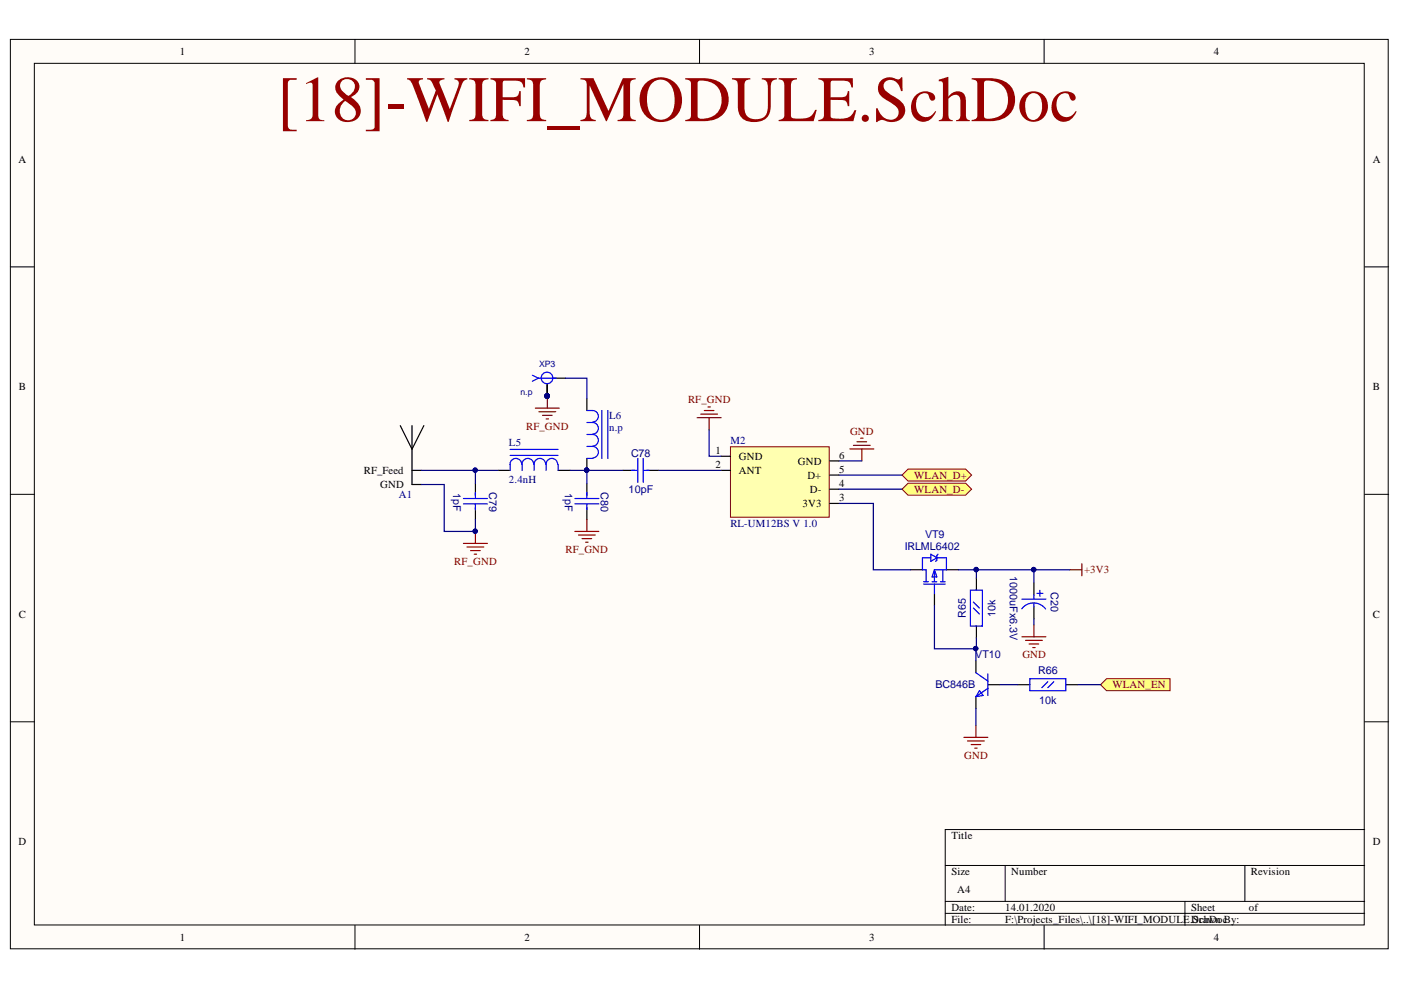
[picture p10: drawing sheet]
<svg xmlns="http://www.w3.org/2000/svg" width="297mm" height="210mm" viewBox="0 0 297 210" stroke-linecap="round" stroke-linejoin="round" font-family="sans-serif">
<defs><g id="words">
<text font-size="13.8" fill="#980000" x="58.8" y="25.7">[18]-WIFI_MODULE.SchDoc</text>
<g font-size="2.3">
<text x="38.1" y="11.7">1</text>
<text x="111.2" y="11.7">2</text>
<text x="184.3" y="11.7">3</text>
<text x="257.4" y="11.7">4</text>
<text x="3.9" y="34.5">A</text>
<text x="291.1" y="34.5">A</text>
<text x="4" y="82.7">B</text>
<text x="291.1" y="82.7">B</text>
<text x="77.1" y="100.5">RF_Feed</text>
<text x="151.7" y="96.2">1</text>
<text x="151.7" y="99.2">2</text>
<text x="156.6" y="97.5">GND</text>
<text x="156.6" y="100.5">ANT</text>
<text x="169.1" y="98.5">GND</text>
<text x="171.2" y="101.5">D+</text>
<text x="177.9" y="100.2">5</text>
<text x="177.9" y="97.3">6</text>
<text x="80.6" y="103.5">GND</text>
<text x="170.2" y="107.5">3V3</text>
<text x="171.7" y="104.5">D-</text>
<text x="177.9" y="106.2">3</text>
<text x="177.9" y="103.3">4</text>
<text x="4" y="131">C</text>
<text x="291.1" y="131">C</text>
<text x="3.9" y="179.2">D</text>
<text x="201.7" y="177.9">Title</text>
<text x="291.1" y="179.2">D</text>
<text x="201.7" y="185.6">Size</text>
<text x="214.4" y="185.6">Number</text>
<text x="265.2" y="185.6">Revision</text>
<text x="203" y="189.4">A4</text>
<text x="201.7" y="193.2">Date:</text>
<text x="201.7" y="195.7">File:</text>
<text x="213.1" y="193.2">14.01.2020</text>
<text x="213.1" y="195.7">F:\Projects_Files\..\[18]-WIFI_MODULE.SchDoc</text>
<text x="252.5" y="193.2">Sheet</text>
<text x="252.5" y="195.7">Drawn By:</text>
<text x="264.8" y="193.2">of</text>
<text x="38.1" y="199.5">1</text>
<text x="111.2" y="199.5">2</text>
<text x="184.3" y="199.5">3</text>
<text x="257.4" y="199.5">4</text>
</g>
<g font-size="2.3" fill="#000080">
<text x="129.1" y="88.8">L6</text>
<text x="107.9" y="94.6">L5</text>
<text x="129.1" y="91.3">n.p</text>
<text x="154.9" y="94.2">M2</text>
<text x="133.8" y="96.8">C78</text>
<text x="84.6" y="105.5">A1</text>
<text x="96.1" y="104.4" transform="rotate(90 96.1 104.4)">1pF</text>
<text x="103.7" y="104.3" transform="rotate(90 103.7 104.3)">C79</text>
<text x="107.9" y="102.5">2.4nH</text>
<text x="119.8" y="104.4" transform="rotate(90 119.8 104.4)">1pF</text>
<text x="127.4" y="104.3" transform="rotate(90 127.4 104.3)">C80</text>
<text x="133.3" y="104.4">10pF</text>
<text x="154.9" y="111.8">RL-UM12BS V 1.0</text>
<text x="196.1" y="114">VT9</text>
<text x="191.8" y="116.5">IRLML6402</text>
<text x="214.1" y="122.2" transform="rotate(90 214.1 122.2)">1000uFx6.3V</text>
<text x="222.8" y="125.5" transform="rotate(90 222.8 125.5)">C20</text>
<text x="204.7" y="131" transform="rotate(-90 204.7 131)">R65</text>
<text x="211.1" y="130.7" transform="rotate(-90 211.1 130.7)">10k</text>
<text x="206.8" y="139.6">VT10</text>
<text x="220.1" y="142.9">R66</text>
<text x="198.3" y="145.9">BC846B</text>
<text x="220.3" y="149.2">10k</text>
</g>
<g font-size="2.3" fill="#800000">
<text x="145.9" y="85.5">RF_GND</text>
<text x="111.6" y="91.1">RF_GND</text>
<text x="180.2" y="92.2">GND</text>
<text x="193.8" y="101.5">WLAN_D+</text>
<text x="193.8" y="104.5">WLAN_D-</text>
<text x="96.3" y="119.8">RF_GND</text>
<text x="119.9" y="117.3">RF_GND</text>
<text x="229.9" y="121.6">+3V3</text>
<text x="216.8" y="139.6">GND</text>
<text x="235.9" y="145.9">WLAN_EN</text>
<text x="204.4" y="160.9">GND</text>
</g>
<g font-size="1.9" fill="#000080">
<text x="114.3" y="77.9">XP3</text>
<text x="110.4" y="83.7">n.p</text>
</g>
</g></defs>
<g fill="#fffcf8" stroke="#000" stroke-width=".21">
<path d="M2.2 8.4h292.1v192.8h-292.1z"/>
<path d="M7.3 13.4h281.9v182.7h-281.9z"/>
</g>
<g fill="none" stroke="#000" stroke-width=".21">
<path d="M75.3 8.4v5M148.3 8.4v5M221.4 8.4v5M2.2 56.6h5.1M289.3 56.6h5.1M2.2 104.8h5.1M289.3 104.8h5.1M2.2 153h5.1M289.3 153h5.1M289.3 175.9h-88.9v20.3M75.3 196.2v5.1M148.3 196.2v5.1"/>
<path d="M200.4 183.5h88.9M200.4 191.1h88.9M200.4 193.7h88.9M213.1 183.5v7.6M221.4 196.2v5.1M251.2 191.1v5.1M263.9 183.5v7.6"/>
</g>
<path d="M105.6 99.7h2.6M118.3 99.7h2.6M132.1 99.7h2.5M137.1 99.7h2.6M100.8 102.5v2.6M100.8 107.6v2.5M124.4 102.5v2.6M124.4 107.6v2.5" fill="none" stroke="#000" stroke-width=".25"/>
<g fill="none" stroke="#00f" stroke-width=".25">
<path d="M108.2 98.5v1.2M108.2 95.3h10.1M108.2 96.6h10.1M110.6 98.5a1.23 1.23 0 0 0-1.2-1.3 1.23 1.23 0 0 0-1.3 1.3M110.7 98.5v1.2M113.1 98.5a1.23 1.23 0 0 0-1.2-1.3 1.23 1.23 0 0 0-1.2 1.3M115.7 98.5a1.22 1.22 0 0 0-1.2-1.3 1.22 1.22 0 0 0-1.3 1.3v1.2M118.2 98.5a1.22 1.22 0 0 0-1.2-1.3 1.22 1.22 0 0 0-1.2 1.3v1.2M118.3 98.5v1.2M133.9 99.7h1.2M135.2 97.2v5.1M136.4 97.2v5.1"/>
<path d="M136.4 99.7h1.2M98.3 106.8h5M98.3 105.7h5M100.8 104.4v1.2M100.8 106.9v1.2M121.9 106.8h5.1M121.9 105.7h5.1M124.4 104.4v1.2M124.4 106.9v1.2"/>
</g>
<path d="M98.3 115.2h5M99 116h3.6M99.8 116.7h2M100.5 117.5h.5M100.8 112.7v2.5M121.9 112.7h5.1M122.6 113.4h3.6M123.4 114.2h2M124.2 115h.5M124.4 110.1v2.6" fill="none" stroke="#800000" stroke-width=".25"/>
<circle cx="100.7" cy="112.6" r=".46" fill="#000080" stroke="#000080" stroke-width=".21"/>
<path d="M154.9 94.7h20.9v15h-20.9z" fill="#ffffb0" stroke="#800000" stroke-width=".21"/>
<path d="M152.9 96.7h2M152.9 99.7h2M175.9 97.7h2M175.9 106.7h2M175.9 103.7h2M175.9 100.7h2" fill="none" stroke="#000" stroke-width=".25"/>
<path d="M147.8 88.6h5.1M148.6 87.8h3.5M149.3 87h2.1M150.1 86.3h.5M150.3 88.6v2.5" fill="none" stroke="#800000" stroke-width=".25"/>
<g fill="#ffff80" stroke="#800000" stroke-width=".21">
<path d="M191.3 100.7l1.2-1.2h12.2l1.3 1.2-1.3 1.3h-12.2z" fill-rule="evenodd"/>
<path d="M191.3 103.7l1.2-1.3h12.2l1.3 1.3-1.3 1.3h-12.2z" fill-rule="evenodd"/>
</g>
<path d="M180.2 95.2h5.1M180.9 94.4h3.6M181.7 93.7h2M182.5 92.9h.5M182.7 95.2v2.5M229.4 119.5v2.6M226.8 120.8h2.6M204.4 156.3h5.1M205.1 157.1h3.6M205.9 157.9h2M206.7 158.6h.5M206.9 153.8v2.5" fill="none" stroke="#800000" stroke-width=".25"/>
<path d="M193 120.8h2.6M198.1 125.9v2.5M200.7 120.8h2.5M207 122.6v2.5M207 132.7v2.6M206.9 140.1v2.5M206.9 147.7v2.5M209.5 145.2h2.5M215.8 145.2h2.5M226 145.2h2.5" fill="none" stroke="#000" stroke-width=".25"/>
<g fill="none" stroke="#00f" stroke-width=".25">
<path d="M197.4 118.3h-1.8v2.5h.7v2.5M197.4 117.5l1.2 .8-1.2 .7zM198.6 118.3h2.1v2.5h-2.6M198.9 117.5l-.3 .3v1l-.2 .2M195.8 123.3h1M195.8 123.8h4.6M197.6 123.3h1M198.1 120.8v2.5M198.1 123.8v2.1M198.1 120.8l.5 1.5h-1zM199.4 123.3h1M199.9 120.8v2.5"/>
<path d="M205.7 125.1h2.6v7.6h-2.6zM206.4 128.9l1.2 1.3M206.4 127.7l1.2 1.2M206.9 142.6l2.6 1.8M207.7 146.4l.7 1.1-1.5 .2zM209.5 145.9l-2.6 1.8M209.5 142.9v4.6M218.3 143.9h7.7v2.5h-7.7zM222.2 144.5l-1.3 1.3M223.4 144.5l-1.2 1.3"/>
</g>
<path d="M233.3 145.2l1.3-1.3h13.5v2.5h-13.5z" fill-rule="evenodd" fill="#ffff80" stroke="#800000" stroke-width=".21"/>
<path d="M113.5 86.5h5.1M114.3 87.3h3.5M115 88.1h2.1M115.8 88.8h.5M116 84v2.5M216.7 135h5.1M217.4 135.8h3.6M218.2 136.5h2M219 137.3h.5M219.2 132.5v2.5" fill="none" stroke="#800000" stroke-width=".25"/>
<path d="M84.9 90.2l2.5 5v-5M87.4 99.7h2M89.9 90.2l-2.5 5v7.5h2M116 81.5v2.5M117.3 80.2h2.6M124.4 84.5v2.5M124.4 97.2v2.5M219.2 123.6v2.5M219.2 128.7v2.5" fill="none" stroke="#000" stroke-width=".25"/>
<g fill="#000080" stroke="#000080" stroke-width=".21">
<circle cx="116" cy="84" r=".46"/>
<circle cx="124.4" cy="99.7" r=".46"/>
<circle cx="100.7" cy="99.7" r=".46"/>
<circle cx="206.9" cy="137.5" r=".46"/>
<circle cx="207" cy="120.8" r=".46"/>
<circle cx="219.1" cy="120.8" r=".47"/>
<circle cx="100.7" cy="112.6" r=".46"/>
</g>
<g fill="none" stroke="#00f" stroke-width=".25">
<path d="M112.9 79.6l1.2 .6M114.1 80.2l-1.2 .6M114.1 80.2h3.8M124.4 87h1.3a1.22 1.22 0 0 1 1.2 1.3 1.22 1.22 0 0 1-1.2 1.2M124.4 89.6h1.3a1.23 1.23 0 0 1 1.2 1.2 1.23 1.23 0 0 1-1.2 1.2M124.4 94.7h1.3a1.22 1.22 0 0 1 1.2 1.2 1.22 1.22 0 0 1-1.2 1.2M124.4 92.1h1.3a1.23 1.23 0 0 1 1.2 1.3 1.23 1.23 0 0 1-1.2 1.2M124.4 97.2h1.3M127.6 87v10.2M128.9 87v10.2M216.6 129.1a3.1 3.1 0 0 1 5.1 0M216.7 127h5.1"/>
<path d="M219.2 126.1v.8M219.2 128v.7M219.8 125.8h1.3M220.5 125.2v1.2"/>
<circle cx="116" cy="80.1" r="1.23"/>
</g>
<g fill="none" stroke="#000080" stroke-width=".25">
<path d="M89.4 99.7h11.4M105.6 99.7h-4.8v2.8M119.9 80.2h4.5v4.3M120.9 99.7h3.5v2.8M124.4 99.7h7.7M139.7 99.7h13.2M150.3 91.1v5.6h2.6M177.9 97.7h4.8M89.4 102.7h4.8v10h6.6v-2.6M177.9 106.7h7.3v14.1h7.8M177.9 103.7h13.4M177.9 100.7h13.4"/>
<path d="M198.1 128.4v9.2h8.8v2.5M203.2 120.8h3.8v1.8M207 135.3l-.1 2.3M207 120.8h12.2v2.8M219.2 120.8h7.6M219.2 131.2v1.3M206.9 150.2v3.6M212 145.2h3.8M228.5 145.2h4.8"/>
</g>
<use href="#words"/>
</svg>
